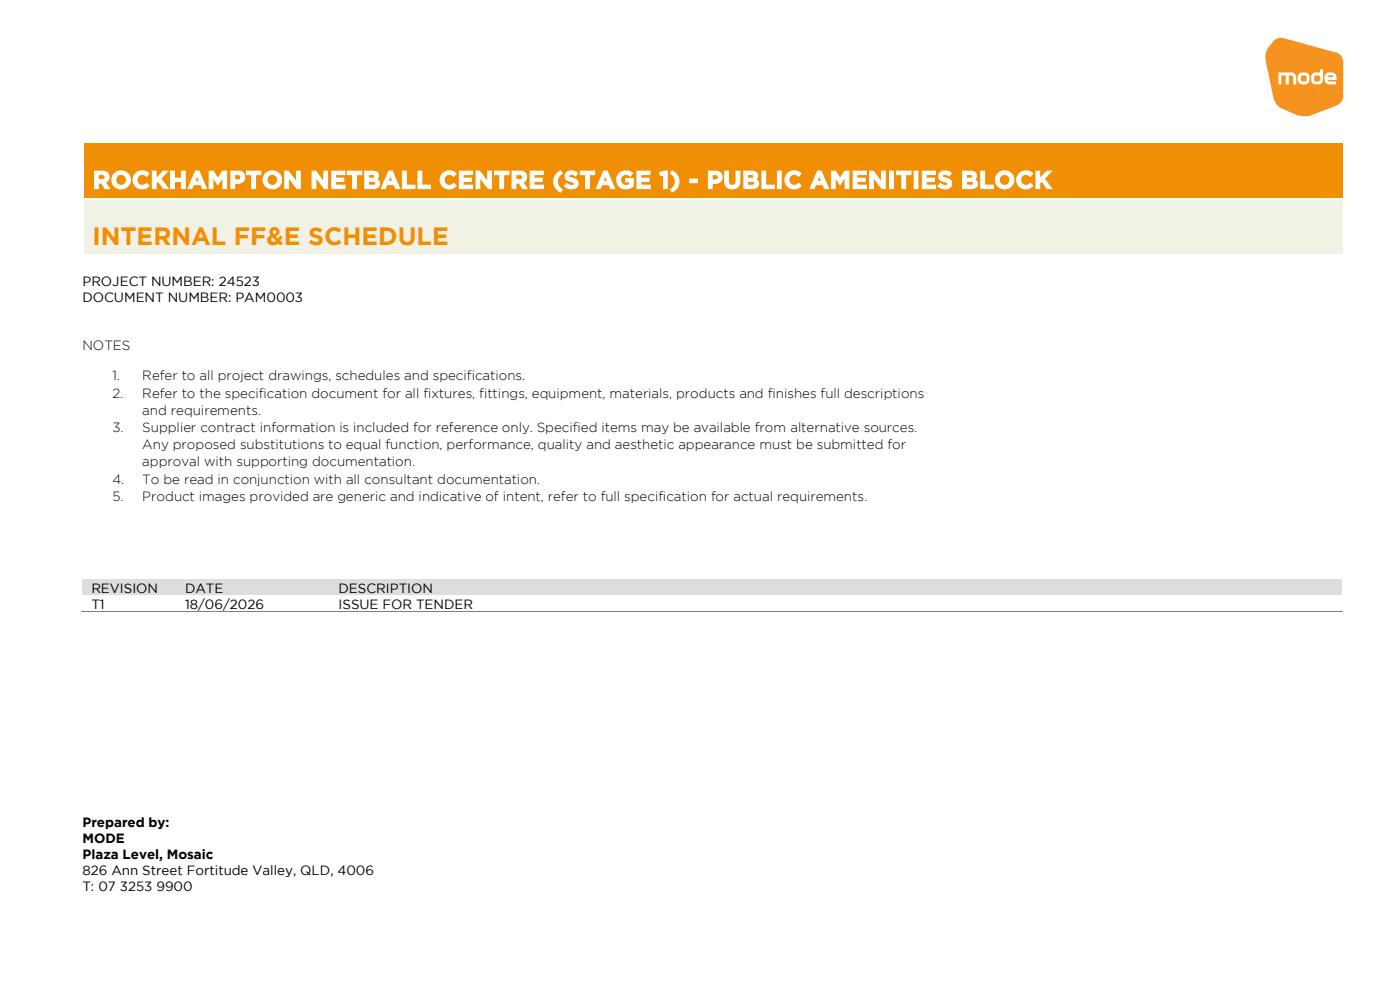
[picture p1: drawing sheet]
<svg xmlns="http://www.w3.org/2000/svg" width="297mm" height="210mm" viewBox="0 0 297 210" stroke-linecap="round" stroke-linejoin="round" font-family="sans-serif">
<defs><g id="words">
<text font-size="5.3" fill="#fff" x="19.6" y="40">ROCKHAMPTON NETBALL CENTRE (STAGE 1) - PUBLIC AMENITIES BLOCK</text>
<text font-size="5.3" fill="#f08f03" x="19.6" y="52">INTERNAL FF&amp;E SCHEDULE</text>
<g font-size="2.8">
<text x="17.5" y="60.7">PROJECT NUMBER: 24523</text>
<text x="17.5" y="64.1">DOCUMENT NUMBER: PAM0003</text>
<text x="17.5" y="74.2">NOTES</text>
<text x="23.8" y="80.7">1.</text>
<text x="30.2" y="80.7">Refer to all project drawings, schedules and specifications.</text>
<text x="23.8" y="84.3">2.</text>
<text x="30.2" y="84.3">Refer to the specification document for all fixtures, fittings, equipment, materials, products and finishes full descriptions</text>
<text x="30.2" y="88">and requirements.</text>
<text x="23.8" y="91.6">3.</text>
<text x="30.2" y="91.6">Supplier contract information is included for reference only. Specified items may be available from alternative sources.</text>
<text x="30.2" y="95.3">Any proposed substitutions to equal function, performance, quality and aesthetic appearance must be submitted for</text>
<text x="30.2" y="99">approval with supporting documentation.</text>
<text x="23.8" y="102.6">4.</text>
<text x="23.8" y="106.3">5.</text>
<text x="30.2" y="102.6">To be read in conjunction with all consultant documentation.</text>
<text x="30.2" y="106.3">Product images provided are generic and indicative of intent, refer to full specification for actual requirements.</text>
<text x="19.4" y="125.8">REVISION</text>
<text x="39.3" y="125.8">DATE</text>
<text x="71.8" y="125.8">DESCRIPTION</text>
<text x="19.4" y="129.1">T1</text>
<text x="39.3" y="129.1">18/06/2026</text>
<text x="71.8" y="129.1">ISSUE FOR TENDER</text>
<text x="17.5" y="175.5">Prepared by:</text>
<text x="17.5" y="178.9">MODE</text>
<text x="17.5" y="182.3">Plaza Level, Mosaic</text>
<text x="17.5" y="185.7">826 Ann Street Fortitude Valley, QLD, 4006</text>
<text x="17.5" y="189.1">T: 07 3253 9900</text>
</g>
</g></defs>
<path d="M270.2 8.7a2.01 2.01 0 0 1 2-.6l11.3 3.1a2.11 2.11 0 0 1 1.5 2v5.3a4.3 4.3 0 0 1-.7 3.4l-.8 .5-3.1 1.2a7.1 7.1 0 0 1-5.1 .9l-1.5-.7a5.4 5.4 0 0 1-3.5-2.5l-1.3-6.1a7.3 7.3 0 0 1-.3-4.4zM281.4 15.6a1.51 1.51 0 0 0 .3 2.3h1.7v-.6h-1.3l-.3-.1-.2-.2h1.9a1.28 1.28 0 0 0-.4-1.5 1.28 1.28 0 0 0-1.4-.1zM278.5 15.6a1.51 1.51 0 0 0 .3 2.3 1.52 1.52 0 0 0 1.8-.7l.1-2.5h-.6v.7h-.9zM275.7 15.6a1.51 1.51 0 0 0 .3 2.3 1.34 1.34 0 0 0 1.8-1.4 1.34 1.34 0 0 0-2.1-.9zM271.2 15.4v2.5h.6v-1.9h.9l.1 1.9h.6v-1.8a.58 .58 0 0 1 1 .4v1.4h.6v-1.4a1.01 1.01 0 0 0-1.1-1.1zM278.8 16.7a.68 .68 0 0 1 1.3 0 .68 .68 0 0 1-1.3 0zM281.7 16.2l.8-.2h.2l.2 .3h-1.3zM275.9 16.7a.7 .7 0 0 1 1.4 0 .7 .7 0 0 1-1.4 0z" fill="#f6921e"/>
<g fill="#f08f03">
<path d="M17.9 30.4h267v11.6h-267z" fill-rule="evenodd"/>
<path d="M19.6 30.4h263.6v11.6h-263.6z" fill-rule="evenodd"/>
</g>
<g fill="#fff">
<path d="M17.5 30h.3v.3h-.3z" fill-rule="evenodd"/>
<path d="M17.5 30h.3v.3h-.3z" fill-rule="evenodd"/>
<path d="M17.8 30h267.1v.3h-267.1z" fill-rule="evenodd"/>
<path d="M284.9 30h.3v.3h-.3z" fill-rule="evenodd"/>
<path d="M284.9 30h.3v.3h-.3z" fill-rule="evenodd"/>
<path d="M17.5 30.3h.3v11.7h-.3z" fill-rule="evenodd"/>
<path d="M284.9 30.3h.3v11.7h-.3z" fill-rule="evenodd"/>
</g>
<g fill="#f2f1e6">
<path d="M17.9 42.3h267v11.7h-267z" fill-rule="evenodd"/>
<path d="M19.6 42.3h263.6v11.7h-263.6z" fill-rule="evenodd"/>
</g>
<g fill="#fff">
<path d="M17.5 42h.3v.3h-.3z" fill-rule="evenodd"/>
<path d="M17.8 42h267.1v.3h-267.1z" fill-rule="evenodd"/>
<path d="M284.9 42h.3v.3h-.3z" fill-rule="evenodd"/>
<path d="M17.5 42.3h.3v11.7h-.3z" fill-rule="evenodd"/>
<path d="M17.5 54h.3v.3h-.3z" fill-rule="evenodd"/>
<path d="M17.5 54h.3v.3h-.3z" fill-rule="evenodd"/>
<path d="M17.8 54h267.1v.3h-267.1z" fill-rule="evenodd"/>
<path d="M284.9 42.3h.3v11.7h-.3z" fill-rule="evenodd"/>
<path d="M284.9 54h.3v.3h-.3z" fill-rule="evenodd"/>
<path d="M284.9 54h.3v.3h-.3z" fill-rule="evenodd"/>
</g>
<g fill="#dcddde">
<path d="M17.5 122.8h19.8v3.4h-19.8z" fill-rule="evenodd"/>
<path d="M19.4 122.8h16v3.4h-16z" fill-rule="evenodd"/>
<path d="M37.3 122.8h32.6v3.4h-32.6z" fill-rule="evenodd"/>
<path d="M39.3 122.8h28.7v3.4h-28.7z" fill-rule="evenodd"/>
<path d="M69.9 122.8h214.8v3.4h-214.8z" fill-rule="evenodd"/>
<path d="M71.8 122.8h211v3.4h-211z" fill-rule="evenodd"/>
</g>
<path d="M17.2 129.6h20.1" fill="none" stroke="#7f7f7f" stroke-width=".21"/>
<path d="M37 129.6h.2v.1h-.2z" fill-rule="evenodd" fill="#7f7f7f"/>
<path d="M37.2 129.6h32.7" fill="none" stroke="#7f7f7f" stroke-width=".21"/>
<path d="M69.6 129.6h.2v.1h-.2z" fill-rule="evenodd" fill="#7f7f7f"/>
<path d="M69.8 129.6h214.9" fill="none" stroke="#7f7f7f" stroke-width=".21"/>
<use href="#words"/>
</svg>
